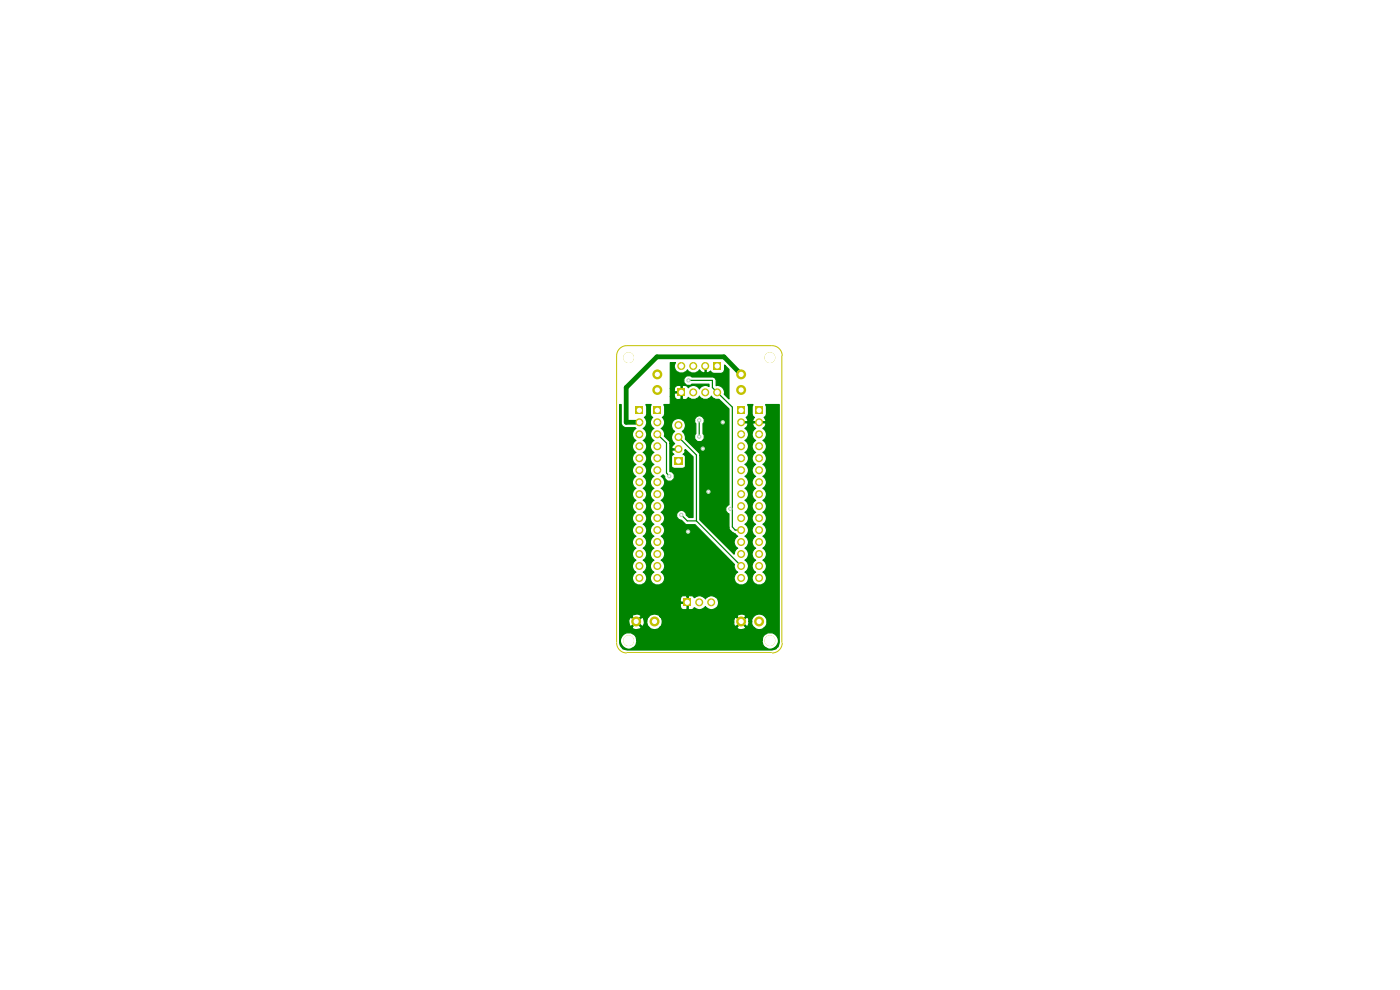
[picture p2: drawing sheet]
<svg xmlns="http://www.w3.org/2000/svg" width="297mm" height="210mm" viewBox="0 0 297 210" stroke-linecap="round" stroke-linejoin="round" font-family="sans-serif">
<path d="M130.8 75.4v60.9M132.9 73.3h30.8M133 73.3a2.16 2.16 0 0 0-2.2 2.2M163.8 73.3a2.16 2.16 0 0 1 2.1 2.2M165.9 75.4v60.9M130.8 136.4a2.16 2.16 0 0 0 2.2 2.1M132.9 138.4h30.8M165.9 136.4a2.16 2.16 0 0 1-2.1 2.1" fill="none" stroke="#c2c200" stroke-width=".21"/>
<path d="M148.3 89.2v3.4M152.1 83.2l3.3 3.2v21.5M154.9 107.9h.1" fill="none" stroke="#008400" stroke-width=".25"/>
<path d="M153.6 75.7l3.6 3.7" fill="none" stroke="#008400" stroke-width="1"/>
<path d="M131.4 85.8h.4v4.1l.2 .5 .6 .3h2.1l.2 .2a1.43 1.43 0 0 0 0 2.5 1.43 1.43 0 0 0 0 2.6 1.43 1.43 0 0 0 0 2.5 1.43 1.43 0 0 0 0 2.5 1.43 1.43 0 0 0 0 2.6 1.43 1.43 0 0 0 0 2.5 1.43 1.43 0 0 0 0 2.6 1.43 1.43 0 0 0 0 2.5 1.43 1.43 0 0 0 0 2.5 1.43 1.43 0 0 0 0 2.6 1.43 1.43 0 0 0 0 2.5 1.43 1.43 0 0 0 0 2.6 1.49 1.49 0 0 0-.4 2.2 1.49 1.49 0 0 0 2.3 0 1.49 1.49 0 0 0-.4-2.2 1.43 1.43 0 0 0 0-2.6 1.43 1.43 0 0 0 0-2.5 1.43 1.43 0 0 0 0-2.6 1.43 1.43 0 0 0 0-2.5 1.43 1.43 0 0 0 0-2.5 1.43 1.43 0 0 0 0-2.6 1.43 1.43 0 0 0 0-2.5 1.43 1.43 0 0 0 0-2.6 1.43 1.43 0 0 0 0-2.5 1.43 1.43 0 0 0 0-2.5 1.43 1.43 0 0 0 0-2.6 1.43 1.43 0 0 0 0-2.5 1.43 1.43 0 0 0 .3-2.4l.5-.6v-1.7l-.2-.4h1.1l-.1 .4v1.7l.5 .6-.2 .2a1.43 1.43 0 0 0 .4 2.2 1.43 1.43 0 0 0 0 2.5 1.43 1.43 0 0 0 0 2.6 1.43 1.43 0 0 0 0 2.5 1.43 1.43 0 0 0 0 2.5 1.43 1.43 0 0 0 0 2.6 1.43 1.43 0 0 0 0 2.5 1.43 1.43 0 0 0 0 2.6 1.43 1.43 0 0 0 0 2.5 1.43 1.43 0 0 0 0 2.5 1.43 1.43 0 0 0 0 2.6 1.43 1.43 0 0 0 0 2.5 1.43 1.43 0 0 0 0 2.6 1.49 1.49 0 0 0-.3 2.2 1.49 1.49 0 0 0 2.2 0 1.49 1.49 0 0 0-.3-2.2 1.43 1.43 0 0 0 0-2.6 1.43 1.43 0 0 0 0-2.5 1.43 1.43 0 0 0 0-2.6 1.43 1.43 0 0 0 0-2.5 1.43 1.43 0 0 0 0-2.5 1.43 1.43 0 0 0 0-2.6 1.43 1.43 0 0 0 0-2.5 1.43 1.43 0 0 0 0-2.6l.4-.3 .3 .3 .1 .6 .6 .5 .8-.1 .5-.6v-.9l-.3-.3-.6-.2 .1-6-.2-.4-1.1-1.1 .1-.2a1.47 1.47 0 0 0-.7-1.4 1.43 1.43 0 0 0 .2-2.4l.5-.6v-1.7l-.2-.4h1.3l.1-1.7h.8l.1 .3 .6 .4 .8-.2v-1.2h-1.3l-.2 .1v.6h-.8v-1.7h.8v.6l.2 .1h1.3v-1.2l-.2-.2-.8 .1-.5 .6h-.8v-5.5h1.1a1.48 1.48 0 0 0 .5 2.1 1.48 1.48 0 0 0 2-.6 1.48 1.48 0 0 0 2.5 .2l.1-.2 .5 .6 .4 .1 .3-.1-.1-1.5h.3v1.5l.2 .1 .7-.4 .6 .5h1.7l.6-.4 .1-1.4 .9 1v6.2l-1-1 .1-.2a1.48 1.48 0 0 0-1.8-1.6v-1.2l-.3-.5-.3-.1h-4.5l-.4-.3h-.6l-.4 .2a1.15 1.15 0 0 0-.2 1.3l.6 .5h.6l.4-.2h3.6v.5l-.1-.1a1.44 1.44 0 0 0-1.9 .6 1.43 1.43 0 0 0-2.4-.2l-.3-.5-.9-.1-.1 2.9 .7 .2 .6-.5 .7 .4a1.73 1.73 0 0 0 1.7-.7 1.48 1.48 0 0 0 2.4 .2l.1-.2 .1 .2a1.96 1.96 0 0 0 1.5 .5l2.1 2v20.4a1.02 1.02 0 0 0-.7 .9 1.02 1.02 0 0 0 .7 1v3.1l.9 1 .5 .1 .5 .5a1.43 1.43 0 0 0 0 2.6 1.42 1.42 0 0 0-.8 1.3l-7.2-7.3v-13.7l-.1-.5-3-2.9-.2-1.1-.5-.6a1.48 1.48 0 0 0 .2-2.4h2.5v.4l.2 .4v2.1l-.2 .3v.7l.6 .7 .9-.1 .5-.6v-.7l-.3-.3v-2.1l.2-.2a1.04 1.04 0 0 0-.6-1.5 1.04 1.04 0 0 0-1.3 .9h-2.5l-.2-.2a1.48 1.48 0 0 0-2 .6 1.48 1.48 0 0 0 .4 2 1.6 1.6 0 0 0 0 2.6l-.2 .3a.6 .6 0 0 0-.3 .8h1.5v.3h-1.5l-.1 .2 .1 .4 .4 .3-.5 .4v2.1l.2 .4 2.2 .1 .4-.3 .1-2.3-.5-.4 .1-.1a.6 .6 0 0 0 .2-.8l.2-.1 1.6 1.5v12.9h-.8l-.6-.5a1.04 1.04 0 0 0-1.1-1 1.04 1.04 0 0 0-1 1.1 1.04 1.04 0 0 0 1.1 1l1 .9h1.8l8.4 8.5a1.35 1.35 0 0 0 .7 1.6 1.49 1.49 0 0 0-.4 2.2 1.49 1.49 0 0 0 2.3 0 1.49 1.49 0 0 0-.4-2.2 1.43 1.43 0 0 0 0-2.6 1.43 1.43 0 0 0 0-2.5 1.43 1.43 0 0 0 0-2.6 1.43 1.43 0 0 0 0-2.5 1.43 1.43 0 0 0 0-2.5 1.43 1.43 0 0 0 0-2.6 1.43 1.43 0 0 0 0-2.5 1.43 1.43 0 0 0 0-2.6 1.43 1.43 0 0 0 0-2.5 1.43 1.43 0 0 0 0-2.5 1.43 1.43 0 0 0 0-2.6 1.45 1.45 0 0 0 .8-1.4h.8v.3a1.46 1.46 0 0 0 .7 1.1 1.43 1.43 0 0 0 0 2.6 1.43 1.43 0 0 0 0 2.5 1.43 1.43 0 0 0 0 2.5 1.43 1.43 0 0 0 0 2.6 1.43 1.43 0 0 0 0 2.5 1.43 1.43 0 0 0 0 2.6 1.43 1.43 0 0 0 0 2.5 1.43 1.43 0 0 0 0 2.5 1.43 1.43 0 0 0 0 2.6 1.43 1.43 0 0 0 0 2.5 1.43 1.43 0 0 0 0 2.6 1.49 1.49 0 0 0-.4 2.2 1.49 1.49 0 0 0 2.3 0 1.49 1.49 0 0 0-.4-2.2 1.43 1.43 0 0 0 0-2.6 1.43 1.43 0 0 0 0-2.5 1.43 1.43 0 0 0 0-2.6 1.43 1.43 0 0 0 0-2.5 1.43 1.43 0 0 0 0-2.5 1.43 1.43 0 0 0 0-2.6 1.43 1.43 0 0 0 0-2.5 1.43 1.43 0 0 0 0-2.6 1.43 1.43 0 0 0 0-2.5 1.43 1.43 0 0 0 0-2.5 1.43 1.43 0 0 0 0-2.6 1.43 1.43 0 0 0 0-2.5l.5-.5 .2-.4-.1-.3h-2.7l-.1 .3 .2 .4 .5 .5-.4 .3-.3 .8h-.8a1.46 1.46 0 0 0-.8-1.1l.5-.5 .2-.4-.1-.3-1.4 .1-.1-.3h1.5l.1-.2-.4-.8 .5-.6v-1.7l-.2-.4h1.1l-.1 .4v1.7l.5 .6-.5 .8 .1 .2h2.7l.1-.2-.4-.8 .5-.6v-1.7l-.2-.4h2.9v50.6l-.2 .8-.5 .4-.8 .3h-30.7a1.77 1.77 0 0 1-1.7-2.1h.2v.3a1.74 1.74 0 0 0 1.9 1.6 1.74 1.74 0 0 0 1.6-1.9h26.6v.3a1.74 1.74 0 0 0 2.8 1.1 1.74 1.74 0 0 0-.6-3 1.97 1.97 0 0 0-2.1 .9l-.1 .7h-26.6a1.68 1.68 0 0 0-1.2-1.6 1.84 1.84 0 0 0-2.3 1.6h-.2v-2.7h2.7l.1 .2a1.54 1.54 0 0 0 1.7 0l.1-.2-1-1-.9 1h-2.7v-1.1h2l.2 .8 .3 .1 .9-1h.5l.9 1a.99 .99 0 0 0 .5-1.1h.5l.2 .9 .6 .7a1.65 1.65 0 0 0 2-.3h16.3l.1 .2a1.24 1.24 0 0 0 1.8-.2l-.9-1-1 1h-16.3l.3-.4 .2-.7h15.2l.1 .8 .4 .1 .9-1h.3l1 1 .3-.1 .2-1h.6v.6a1.66 1.66 0 0 0 2.2 1 1.66 1.66 0 0 0 .8-2.3 1.62 1.62 0 0 0-1.8-.8 1.62 1.62 0 0 0-1.2 1.5h-.6l-.2-.8-.3-.1-1 1h-.3l-.9-1-.4 .1-.1 1h-15.2l-.2-.9-.3-.3h16.3l1 .9 .9-.9-.1-.3a1.24 1.24 0 0 0-1.8 .3h-16.3l-.1-.2a1.66 1.66 0 0 0-1.7-.2 1.66 1.66 0 0 0-1 1.4h-.5l-.3-.8-.2-.1-.9 1h-.5l-.9-1a.95 .95 0 0 0-.5 1.1h-2v-1.2h2.7l.9 .9 1-.9-.1-.3a1.54 1.54 0 0 0-1.7 0l-.1 .3h-2.7v-2.1h12.9l.4 .5 .9 .1 .2-.1v-1.2h-1.3l-.2 .1v.6h-12.9v-1.7h12.9v.6l.2 .1h1.3v-1.2h.2l.1 2.8h.8l.4-.4 .1 .1a1.48 1.48 0 0 0 2.2-.3 1.52 1.52 0 0 0 2.3 .3 1.52 1.52 0 0 0 0-2.3 1.52 1.52 0 0 0-2.3 .3 1.56 1.56 0 0 0-2.3-.2l-.4-.4h-.8l-.1 .1-.4-.1h-.9l-.4 .6h-12.9z" fill="#008400"/>
<path d="M131.4 85.8h.4v4.1l.2 .5 .6 .3h2.1l.2 .2a1.43 1.43 0 0 0 0 2.5 1.43 1.43 0 0 0 0 2.6 1.43 1.43 0 0 0 0 2.5 1.43 1.43 0 0 0 0 2.5 1.43 1.43 0 0 0 0 2.6 1.43 1.43 0 0 0 0 2.5 1.43 1.43 0 0 0 0 2.6 1.43 1.43 0 0 0 0 2.5 1.43 1.43 0 0 0 0 2.5 1.43 1.43 0 0 0 0 2.6 1.43 1.43 0 0 0 0 2.5 1.43 1.43 0 0 0 0 2.6 1.49 1.49 0 0 0-.4 2.2 1.49 1.49 0 0 0 2.3 0 1.49 1.49 0 0 0-.4-2.2 1.43 1.43 0 0 0 0-2.6 1.43 1.43 0 0 0 0-2.5 1.43 1.43 0 0 0 0-2.6 1.43 1.43 0 0 0 0-2.5 1.43 1.43 0 0 0 0-2.5 1.43 1.43 0 0 0 0-2.6 1.43 1.43 0 0 0 0-2.5 1.43 1.43 0 0 0 0-2.6 1.43 1.43 0 0 0 0-2.5 1.43 1.43 0 0 0 0-2.5 1.43 1.43 0 0 0 0-2.6 1.43 1.43 0 0 0 0-2.5 1.43 1.43 0 0 0 .3-2.4l.5-.6v-1.7l-.2-.4h1.1l-.1 .4v1.7l.5 .6-.2 .2a1.43 1.43 0 0 0 .4 2.2 1.43 1.43 0 0 0 0 2.5 1.43 1.43 0 0 0 0 2.6 1.43 1.43 0 0 0 0 2.5 1.43 1.43 0 0 0 0 2.5 1.43 1.43 0 0 0 0 2.6 1.43 1.43 0 0 0 0 2.5 1.43 1.43 0 0 0 0 2.6 1.43 1.43 0 0 0 0 2.5 1.43 1.43 0 0 0 0 2.5 1.43 1.43 0 0 0 0 2.6 1.43 1.43 0 0 0 0 2.5 1.43 1.43 0 0 0 0 2.6 1.49 1.49 0 0 0-.3 2.2 1.49 1.49 0 0 0 2.2 0 1.49 1.49 0 0 0-.3-2.2 1.43 1.43 0 0 0 0-2.6 1.43 1.43 0 0 0 0-2.5 1.43 1.43 0 0 0 0-2.6 1.43 1.43 0 0 0 0-2.5 1.43 1.43 0 0 0 0-2.5 1.43 1.43 0 0 0 0-2.6 1.43 1.43 0 0 0 0-2.5 1.43 1.43 0 0 0 0-2.6l.4-.3 .3 .3 .1 .6 .6 .5h.7l.6-.7v-.9l-.3-.3-.6-.2 .1-6-.2-.4-1.1-1.1 .1-.2a1.47 1.47 0 0 0-.7-1.4 1.43 1.43 0 0 0 .2-2.4l.5-.6v-1.7l-.2-.4h1.3l.1-1.7h.8l.1 .3 .6 .4 .8-.2v-1.2h-1.3l-.2 .1v.6h-.8v-1.7h.8v.6l.2 .1h1.3v-1.2l-.2-.2-.8 .1-.5 .6h-.8v-5.5h1.1a1.48 1.48 0 0 0 .5 2.1 1.48 1.48 0 0 0 2-.6 1.48 1.48 0 0 0 2.5 .2l.1-.2 .5 .6 .4 .1 .3-.1-.1-1.5h.3v1.5l.2 .1 .7-.4 .6 .5h1.7l.6-.4 .1-1.4 .9 1v6.2l-1-1 .1-.2a1.48 1.48 0 0 0-1.8-1.6v-1.2l-.3-.5-.3-.1h-4.5l-.4-.3h-.6l-.4 .2a1.15 1.15 0 0 0-.2 1.3l.6 .5h.6l.4-.2h3.6v.5l-.1-.1a1.44 1.44 0 0 0-1.9 .6 1.43 1.43 0 0 0-2.4-.2l-.3-.5-.9-.1-.1 2.9 .7 .2 .6-.5 .7 .4a1.73 1.73 0 0 0 1.7-.7 1.48 1.48 0 0 0 2.4 .2l.1-.2 .1 .2a1.96 1.96 0 0 0 1.5 .5l2.1 2v20.4a1.02 1.02 0 0 0-.7 .9 1.02 1.02 0 0 0 .7 1v3.1l.9 1 .5 .1 .5 .5a1.43 1.43 0 0 0 0 2.6 1.42 1.42 0 0 0-.8 1.3l-7.2-7.3v-13.7l-.1-.5-3-2.9-.2-1.1-.5-.6a1.48 1.48 0 0 0 .2-2.4h2.5v.4l.2 .4v2.1l-.2 .3v.7l.6 .7h.7l.7-.7v-.7l-.3-.3v-2.1l.2-.2a1.04 1.04 0 0 0-.6-1.5 1.04 1.04 0 0 0-1.3 .9h-2.5l-.2-.2a1.48 1.48 0 0 0-2 .6 1.48 1.48 0 0 0 .4 2 1.6 1.6 0 0 0 0 2.6l-.2 .3a.6 .6 0 0 0-.3 .8h1.5v.3h-1.5l-.1 .2 .1 .4 .4 .3-.5 .4v2.1l.2 .4 2.2 .1 .4-.3 .1-2.3-.5-.4 .1-.1a.6 .6 0 0 0 .2-.8l.2-.1 1.6 1.5v12.9h-.8l-.6-.5a1.04 1.04 0 0 0-1.1-1 1.04 1.04 0 0 0-1 1.1 1.04 1.04 0 0 0 1.1 1l1 .9h1.8l8.4 8.5a1.35 1.35 0 0 0 .7 1.6 1.49 1.49 0 0 0-.4 2.2 1.49 1.49 0 0 0 2.3 0 1.49 1.49 0 0 0-.4-2.2 1.43 1.43 0 0 0 0-2.6 1.43 1.43 0 0 0 0-2.5 1.43 1.43 0 0 0 0-2.6 1.43 1.43 0 0 0 0-2.5 1.43 1.43 0 0 0 0-2.5 1.43 1.43 0 0 0 0-2.6 1.43 1.43 0 0 0 0-2.5 1.43 1.43 0 0 0 0-2.6 1.43 1.43 0 0 0 0-2.5 1.43 1.43 0 0 0 0-2.5 1.43 1.43 0 0 0 0-2.6 1.45 1.45 0 0 0 .8-1.4h.8v.3a1.46 1.46 0 0 0 .7 1.1 1.43 1.43 0 0 0 0 2.6 1.43 1.43 0 0 0 0 2.5 1.43 1.43 0 0 0 0 2.5 1.43 1.43 0 0 0 0 2.6 1.43 1.43 0 0 0 0 2.5 1.43 1.43 0 0 0 0 2.6 1.43 1.43 0 0 0 0 2.5 1.43 1.43 0 0 0 0 2.5 1.43 1.43 0 0 0 0 2.6 1.43 1.43 0 0 0 0 2.5 1.43 1.43 0 0 0 0 2.6 1.49 1.49 0 0 0-.4 2.2 1.49 1.49 0 0 0 2.3 0 1.49 1.49 0 0 0-.4-2.2 1.43 1.43 0 0 0 0-2.6 1.43 1.43 0 0 0 0-2.5 1.43 1.43 0 0 0 0-2.6 1.43 1.43 0 0 0 0-2.5 1.43 1.43 0 0 0 0-2.5 1.43 1.43 0 0 0 0-2.6 1.43 1.43 0 0 0 0-2.5 1.43 1.43 0 0 0 0-2.6 1.43 1.43 0 0 0 0-2.5 1.43 1.43 0 0 0 0-2.5 1.43 1.43 0 0 0 0-2.6 1.43 1.43 0 0 0 0-2.5l.5-.5 .2-.4-.1-.3h-2.7l-.1 .3 .2 .4 .5 .5-.4 .3-.3 .8h-.8a1.46 1.46 0 0 0-.8-1.1l.5-.5 .2-.4-.1-.3-1.4 .1-.1-.3h1.5l.1-.2-.4-.8 .5-.6v-1.7l-.2-.4h1.1l-.1 .4v1.7l.5 .6-.5 .8 .1 .2h2.7l.1-.2-.4-.8 .5-.6v-1.7l-.2-.4h2.9v50.6l-.2 .8-.5 .4-.8 .3h-30.7a1.77 1.77 0 0 1-1.7-2.1h.2v.3a1.74 1.74 0 0 0 1.9 1.6 1.74 1.74 0 0 0 1.6-1.9h26.6v.3a1.74 1.74 0 0 0 2.8 1.1 1.74 1.74 0 0 0-.6-3 1.97 1.97 0 0 0-2.1 .9l-.1 .7h-26.6a1.68 1.68 0 0 0-1.2-1.6 1.84 1.84 0 0 0-2.3 1.6h-.2v-2.7h2.7l.1 .2a1.54 1.54 0 0 0 1.7 0l.1-.2-1-1-.9 1h-2.7v-1.1h2l.2 .8 .3 .1 .9-1h.5l.9 1a.99 .99 0 0 0 .5-1.1h.5l.2 .9 .6 .7a1.65 1.65 0 0 0 2-.3h16.3l.1 .2a1.24 1.24 0 0 0 1.8-.2l-.9-1-1 1h-16.3l.3-.4 .2-.7h15.2l.1 .8 .4 .1 .9-1h.3l1 1 .3-.1 .2-1h.6v.6a1.66 1.66 0 0 0 2.2 1 1.66 1.66 0 0 0 .8-2.3 1.62 1.62 0 0 0-1.8-.8 1.62 1.62 0 0 0-1.2 1.5h-.6l-.2-.8-.3-.1-1 1h-.3l-.9-1-.4 .1-.1 1h-15.2l-.2-.9-.3-.3h16.3l1 .9 .9-.9-.1-.3a1.24 1.24 0 0 0-1.8 .3h-16.3l-.1-.2a1.66 1.66 0 0 0-1.7-.2 1.66 1.66 0 0 0-1 1.4h-.5l-.3-.8-.2-.1-.9 1h-.5l-.9-1a.95 .95 0 0 0-.5 1.1h-2v-1.2h2.7l.9 .9 1-.9-.1-.3a1.54 1.54 0 0 0-1.7 0l-.1 .3h-2.7v-2.1h12.9l.4 .5 .9 .1 .2-.1v-1.2h-1.3l-.2 .1v.6h-12.9v-1.7h12.9v.6l.2 .1h1.3v-1.2h.2l.1 2.8h.8l.4-.4 .1 .1a1.48 1.48 0 0 0 2.2-.3 1.52 1.52 0 0 0 2.3 .3 1.52 1.52 0 0 0 0-2.3 1.52 1.52 0 0 0-2.3 .3 1.56 1.56 0 0 0-2.3-.2l-.4-.4h-.8l-.1 .1-.4-.1h-.9l-.4 .6h-12.9zM139.4 92.1l2 1.9v6.3l.6 .7M143.9 92.7l3.8 3.8v14M146 80.7h5.1v1.5l1 1M144.5 109.2l1.3 1.3h1.9M147.7 110.5l9.5 9.6M154.9 107.9h.5v3.9l.6 .6h1.2" fill="none" stroke="#008400" stroke-width=".25"/>
<path d="M153.6 75.7h-14.2l-6.6 6.5v7.4h2.8" fill="none" stroke="#008400" stroke-width="1"/>
<g fill="#c2c200">
<path d="M144.5 76.8a.85 .85 0 0 1 .9 .8 .85 .85 0 0 1-.9 .9z"/>
<path d="M143.9 77l.6-.2v1.7a.85 .85 0 0 1-.8-.5 .85 .85 0 0 1 .2-1z"/>
<path d="M146.5 82.6l.6-.2v1.7a.85 .85 0 0 1-.8-.5 .85 .85 0 0 1 .2-1z"/>
<path d="M147.1 82.4a.85 .85 0 0 1 .8 .8 .85 .85 0 0 1-.8 .9z"/>
<path d="M143.7 82.4h1.7v1.7h-1.7z"/>
<path d="M147.1 76.8a.85 .85 0 0 1 .8 .8 .85 .85 0 0 1-.8 .9z"/>
<path d="M146.5 77l.6-.2v1.7a.85 .85 0 0 1-.8-.5 .85 .85 0 0 1 .2-1z"/>
<path d="M149 82.6l.6-.2v1.7a.85 .85 0 0 1-.8-.5 .85 .85 0 0 1 .2-1z"/>
<path d="M149.6 82.4a.85 .85 0 0 1 .9 .8 .85 .85 0 0 1-.9 .9z"/>
<path d="M149.6 76.8a.85 .85 0 0 1 .9 .8 .85 .85 0 0 1-.9 .9z"/>
<path d="M149 77l.6-.2v1.7a.85 .85 0 0 1-.8-.5 .85 .85 0 0 1 .2-1z"/>
<path d="M151.5 82.6l.6-.2v1.7a.85 .85 0 0 1-.7-.5 .85 .85 0 0 1 .1-1z"/>
<path d="M152.1 82.4a.85 .85 0 0 1 .9 .8 .85 .85 0 0 1-.9 .9z"/>
<path d="M151.3 76.8h1.7v1.7h-1.7z"/>
<path d="M156.4 97.2h1.7a.85 .85 0 0 1-.9 .8 .85 .85 0 0 1-.8-.8z"/>
<path d="M156.6 96.6a.85 .85 0 0 1 1-.2 .85 .85 0 0 1 .5 .8h-1.7z"/>
<path d="M160.2 97.2h1.7a.85 .85 0 0 1-.9 .8 .85 .85 0 0 1-.8-.8z"/>
<path d="M160.4 96.6a.85 .85 0 0 1 1-.2 .85 .85 0 0 1 .5 .8h-1.7z"/>
<path d="M160.2 99.7h1.7a.85 .85 0 0 1-.9 .9 .85 .85 0 0 1-.8-.9z"/>
<path d="M160.4 99.1a.85 .85 0 0 1 1-.1 .85 .85 0 0 1 .5 .7h-1.7z"/>
<path d="M156.4 94.7h1.7a.85 .85 0 0 1-.9 .8 .85 .85 0 0 1-.8-.8z"/>
<path d="M156.6 94.1a.85 .85 0 0 1 1-.2 .85 .85 0 0 1 .5 .8h-1.7z"/>
<path d="M156.4 99.7h1.7a.85 .85 0 0 1-.9 .9 .85 .85 0 0 1-.8-.9z"/>
<path d="M156.6 99.1a.85 .85 0 0 1 1-.1 .85 .85 0 0 1 .5 .7h-1.7z"/>
<path d="M160.2 94.7h1.7a.85 .85 0 0 1-.9 .8 .85 .85 0 0 1-.8-.8z"/>
<path d="M160.4 94.1a.85 .85 0 0 1 1-.2 .85 .85 0 0 1 .5 .8h-1.7z"/>
<path d="M134.8 97.2h1.7a.85 .85 0 0 1-.9 .8 .85 .85 0 0 1-.8-.8z"/>
<path d="M135 96.6a.85 .85 0 0 1 1-.2 .85 .85 0 0 1 .5 .8h-1.7z"/>
<path d="M134.8 99.7h1.7a.85 .85 0 0 1-.9 .9 .85 .85 0 0 1-.8-.9z"/>
<path d="M135 99.1a.85 .85 0 0 1 1-.1 .85 .85 0 0 1 .5 .7h-1.7z"/>
<path d="M138.6 97.2h1.7a.85 .85 0 0 1-.9 .8 .85 .85 0 0 1-.8-.8z"/>
<path d="M138.8 96.6a.85 .85 0 0 1 1-.2 .85 .85 0 0 1 .5 .8h-1.7z"/>
<path d="M138.6 94.7h1.7a.85 .85 0 0 1-.9 .8 .85 .85 0 0 1-.8-.8z"/>
<path d="M138.8 94.1a.85 .85 0 0 1 1-.2 .85 .85 0 0 1 .5 .8h-1.7z"/>
<path d="M138.6 99.7h1.7a.85 .85 0 0 1-.9 .9 .85 .85 0 0 1-.8-.9z"/>
<path d="M138.8 99.1a.85 .85 0 0 1 1-.1 .85 .85 0 0 1 .5 .7h-1.7z"/>
<path d="M134.8 94.7h1.7a.85 .85 0 0 1-.9 .8 .85 .85 0 0 1-.8-.8z"/>
<path d="M135 94.1a.85 .85 0 0 1 1-.2 .85 .85 0 0 1 .5 .8h-1.7z"/>
<path d="M160.2 89.6h1.7a.85 .85 0 0 1-.9 .8 .85 .85 0 0 1-.8-.8z"/>
<path d="M160.4 89a.85 .85 0 0 1 1-.2 .85 .85 0 0 1 .5 .8h-1.7z"/>
<path d="M156.4 89.6h1.7a.85 .85 0 0 1-.9 .8 .85 .85 0 0 1-.8-.8z"/>
<path d="M156.6 89a.85 .85 0 0 1 1-.2 .85 .85 0 0 1 .5 .8h-1.7z"/>
<path d="M156.4 86.2h1.7v1.7h-1.7z"/>
<path d="M156.4 92.1h1.7a.85 .85 0 0 1-.9 .9 .85 .85 0 0 1-.8-.9z"/>
<path d="M156.6 91.5a.85 .85 0 0 1 1-.2 .85 .85 0 0 1 .5 .8h-1.7z"/>
<path d="M160.2 92.1h1.7a.85 .85 0 0 1-.9 .9 .85 .85 0 0 1-.8-.9z"/>
<path d="M160.4 91.5a.85 .85 0 0 1 1-.2 .85 .85 0 0 1 .5 .8h-1.7z"/>
<path d="M160.2 86.2h1.7v1.7h-1.7z"/>
<path d="M138.6 89.6h1.7a.85 .85 0 0 1-.9 .8 .85 .85 0 0 1-.8-.8z"/>
<path d="M138.8 89a.85 .85 0 0 1 1-.2 .85 .85 0 0 1 .5 .8h-1.7z"/>
<path d="M138.6 86.2h1.7v1.7h-1.7z"/>
<path d="M134.8 92.1h1.7a.85 .85 0 0 1-.9 .9 .85 .85 0 0 1-.8-.9z"/>
<path d="M135 91.5a.85 .85 0 0 1 1-.2 .85 .85 0 0 1 .5 .8h-1.7z"/>
<path d="M138.6 92.1h1.7a.85 .85 0 0 1-.9 .9 .85 .85 0 0 1-.8-.9z"/>
<path d="M138.8 91.5a.85 .85 0 0 1 1-.2 .85 .85 0 0 1 .5 .8h-1.7z"/>
<path d="M134.8 89.6h1.7a.85 .85 0 0 1-.9 .8 .85 .85 0 0 1-.8-.8z"/>
<path d="M135 89a.85 .85 0 0 1 1-.2 .85 .85 0 0 1 .5 .8h-1.7z"/>
<path d="M134.8 86.2h1.7v1.7h-1.7z"/>
<path d="M143.3 89.6a.85 .85 0 0 1 1-.2 .85 .85 0 0 1 .5 .8h-1.7z"/>
<path d="M143.1 90.2h1.7a.85 .85 0 0 1-.9 .8 .85 .85 0 0 1-.8-.8z"/>
<path d="M143.3 92.1a.85 .85 0 0 1 1-.2 .85 .85 0 0 1 .5 .8h-1.7z"/>
<path d="M143.1 92.7h1.7a.85 .85 0 0 1-.9 .9 .85 .85 0 0 1-.8-.9z"/>
<path d="M143.3 94.6a.85 .85 0 0 1 1-.1 .85 .85 0 0 1 .5 .7h-1.7z"/>
<path d="M143.1 95.2h1.7a.85 .85 0 0 1-.9 .9 .85 .85 0 0 1-.8-.9z"/>
<path d="M143 96.9h1.8v1.7h-1.8z"/>
<path d="M134.8 120.1h1.7a.85 .85 0 0 1-.9 .8 .85 .85 0 0 1-.8-.8z"/>
<path d="M135 119.5a.85 .85 0 0 1 1-.2 .85 .85 0 0 1 .5 .8h-1.7z"/>
<path d="M138.6 122.6h1.7a.85 .85 0 0 1-.9 .8 .85 .85 0 0 1-.8-.8z"/>
<path d="M138.8 122a.85 .85 0 0 1 1-.2 .85 .85 0 0 1 .5 .8h-1.7z"/>
<path d="M138.6 120.1h1.7a.85 .85 0 0 1-.9 .8 .85 .85 0 0 1-.8-.8z"/>
<path d="M138.8 119.5a.85 .85 0 0 1 1-.2 .85 .85 0 0 1 .5 .8h-1.7z"/>
<path d="M134.8 122.6h1.7a.85 .85 0 0 1-.9 .8 .85 .85 0 0 1-.8-.8z"/>
<path d="M135 122a.85 .85 0 0 1 1-.2 .85 .85 0 0 1 .5 .8h-1.7z"/>
<path d="M147.7 127.2l.6-.3v1.7a.85 .85 0 0 1-.7-.5 .85 .85 0 0 1 .1-.9z"/>
<path d="M148.3 126.9a.85 .85 0 0 1 .9 .9 .85 .85 0 0 1-.9 .8z"/>
<path d="M150.3 127.2l.6-.3v1.7a.85 .85 0 0 1-.8-.5 .85 .85 0 0 1 .2-.9z"/>
<path d="M150.9 126.9a.85 .85 0 0 1 .8 .9 .85 .85 0 0 1-.8 .8z"/>
<path d="M144.9 126.9h1.7v1.7h-1.7z"/>
<path d="M156.4 122.6h1.7a.85 .85 0 0 1-.9 .8 .85 .85 0 0 1-.8-.8z"/>
<path d="M156.6 122a.85 .85 0 0 1 1-.2 .85 .85 0 0 1 .5 .8h-1.7z"/>
<path d="M160.2 122.6h1.7a.85 .85 0 0 1-.9 .8 .85 .85 0 0 1-.8-.8z"/>
<path d="M160.4 122a.85 .85 0 0 1 1-.2 .85 .85 0 0 1 .5 .8h-1.7z"/>
<path d="M138.6 112.4h1.7a.85 .85 0 0 1-.9 .9 .85 .85 0 0 1-.8-.9z"/>
<path d="M138.8 111.8a.85 .85 0 0 1 1-.1 .85 .85 0 0 1 .5 .7h-1.7z"/>
<path d="M134.8 117.5h1.7a.85 .85 0 0 1-.9 .9 .85 .85 0 0 1-.8-.9z"/>
<path d="M135 116.9a.85 .85 0 0 1 1-.2 .85 .85 0 0 1 .5 .8h-1.7z"/>
<path d="M134.8 115h1.7a.85 .85 0 0 1-.9 .8 .85 .85 0 0 1-.8-.8z"/>
<path d="M135 114.4a.85 .85 0 0 1 1-.2 .85 .85 0 0 1 .5 .8h-1.7z"/>
<path d="M138.6 117.5h1.7a.85 .85 0 0 1-.9 .9 .85 .85 0 0 1-.8-.9z"/>
<path d="M138.8 116.9a.85 .85 0 0 1 1-.2 .85 .85 0 0 1 .5 .8h-1.7z"/>
<path d="M138.6 115h1.7a.85 .85 0 0 1-.9 .8 .85 .85 0 0 1-.8-.8z"/>
<path d="M138.8 114.4a.85 .85 0 0 1 1-.2 .85 .85 0 0 1 .5 .8h-1.7z"/>
<path d="M134.8 112.4h1.7a.85 .85 0 0 1-.9 .9 .85 .85 0 0 1-.8-.9z"/>
<path d="M135 111.8a.85 .85 0 0 1 1-.1 .85 .85 0 0 1 .5 .7h-1.7z"/>
<path d="M156.4 115h1.7a.85 .85 0 0 1-.9 .8 .85 .85 0 0 1-.8-.8z"/>
<path d="M156.6 114.4a.85 .85 0 0 1 1-.2 .85 .85 0 0 1 .5 .8h-1.7z"/>
<path d="M160.2 120.1h1.7a.85 .85 0 0 1-.9 .8 .85 .85 0 0 1-.8-.8z"/>
<path d="M160.4 119.5a.85 .85 0 0 1 1-.2 .85 .85 0 0 1 .5 .8h-1.7z"/>
<path d="M160.2 115h1.7a.85 .85 0 0 1-.9 .8 .85 .85 0 0 1-.8-.8z"/>
<path d="M160.4 114.4a.85 .85 0 0 1 1-.2 .85 .85 0 0 1 .5 .8h-1.7z"/>
<path d="M156.4 120.1h1.7a.85 .85 0 0 1-.9 .8 .85 .85 0 0 1-.8-.8z"/>
<path d="M156.6 119.5a.85 .85 0 0 1 1-.2 .85 .85 0 0 1 .5 .8h-1.7z"/>
<path d="M156.4 117.5h1.7a.85 .85 0 0 1-.9 .9 .85 .85 0 0 1-.8-.9z"/>
<path d="M156.6 116.9a.85 .85 0 0 1 1-.2 .85 .85 0 0 1 .5 .8h-1.7z"/>
<path d="M160.2 117.5h1.7a.85 .85 0 0 1-.9 .9 .85 .85 0 0 1-.8-.9z"/>
<path d="M160.4 116.9a.85 .85 0 0 1 1-.2 .85 .85 0 0 1 .5 .8h-1.7z"/>
<path d="M156.4 112.4h1.7a.85 .85 0 0 1-.9 .9 .85 .85 0 0 1-.8-.9z"/>
<path d="M156.6 111.8a.85 .85 0 0 1 1-.1 .85 .85 0 0 1 .5 .7h-1.7z"/>
<path d="M160.2 112.4h1.7a.85 .85 0 0 1-.9 .9 .85 .85 0 0 1-.8-.9z"/>
<path d="M160.4 111.8a.85 .85 0 0 1 1-.1 .85 .85 0 0 1 .5 .7h-1.7z"/>
<path d="M156.4 104.8h1.7a.85 .85 0 0 1-.9 .9 .85 .85 0 0 1-.8-.9z"/>
<path d="M156.6 104.2a.85 .85 0 0 1 1-.2 .85 .85 0 0 1 .5 .8h-1.7z"/>
<path d="M160.2 109.9h1.7a.85 .85 0 0 1-.9 .8 .85 .85 0 0 1-.8-.8z"/>
<path d="M160.4 109.3a.85 .85 0 0 1 1-.2 .85 .85 0 0 1 .5 .8h-1.7z"/>
<path d="M160.2 104.8h1.7a.85 .85 0 0 1-.9 .9 .85 .85 0 0 1-.8-.9z"/>
<path d="M160.4 104.2a.85 .85 0 0 1 1-.2 .85 .85 0 0 1 .5 .8h-1.7z"/>
<path d="M160.2 107.4h1.7a.85 .85 0 0 1-.9 .8 .85 .85 0 0 1-.8-.8z"/>
<path d="M160.4 106.8a.85 .85 0 0 1 1-.2 .85 .85 0 0 1 .5 .8h-1.7z"/>
<path d="M156.4 102.3h1.7a.85 .85 0 0 1-.9 .8 .85 .85 0 0 1-.8-.8z"/>
<path d="M156.6 101.7a.85 .85 0 0 1 1-.2 .85 .85 0 0 1 .5 .8h-1.7z"/>
<path d="M156.4 107.4h1.7a.85 .85 0 0 1-.9 .8 .85 .85 0 0 1-.8-.8z"/>
<path d="M156.6 106.8a.85 .85 0 0 1 1-.2 .85 .85 0 0 1 .5 .8h-1.7z"/>
<path d="M156.4 109.9h1.7a.85 .85 0 0 1-.9 .8 .85 .85 0 0 1-.8-.8z"/>
<path d="M156.6 109.3a.85 .85 0 0 1 1-.2 .85 .85 0 0 1 .5 .8h-1.7z"/>
<path d="M160.2 102.3h1.7a.85 .85 0 0 1-.9 .8 .85 .85 0 0 1-.8-.8z"/>
<path d="M160.4 101.7a.85 .85 0 0 1 1-.2 .85 .85 0 0 1 .5 .8h-1.7z"/>
<path d="M138.6 102.3h1.7a.85 .85 0 0 1-.9 .8 .85 .85 0 0 1-.8-.8z"/>
<path d="M138.8 101.7a.85 .85 0 0 1 1-.2 .85 .85 0 0 1 .5 .8h-1.7z"/>
<path d="M134.8 107.4h1.7a.85 .85 0 0 1-.9 .8 .85 .85 0 0 1-.8-.8z"/>
<path d="M135 106.8a.85 .85 0 0 1 1-.2 .85 .85 0 0 1 .5 .8h-1.7z"/>
<path d="M134.8 104.8h1.7a.85 .85 0 0 1-.9 .9 .85 .85 0 0 1-.8-.9z"/>
<path d="M135 104.2a.85 .85 0 0 1 1-.2 .85 .85 0 0 1 .5 .8h-1.7z"/>
<path d="M138.6 104.8h1.7a.85 .85 0 0 1-.9 .9 .85 .85 0 0 1-.8-.9z"/>
<path d="M138.8 104.2a.85 .85 0 0 1 1-.2 .85 .85 0 0 1 .5 .8h-1.7z"/>
<path d="M138.6 109.9h1.7a.85 .85 0 0 1-.9 .8 .85 .85 0 0 1-.8-.8z"/>
<path d="M138.8 109.3a.85 .85 0 0 1 1-.2 .85 .85 0 0 1 .5 .8h-1.7z"/>
<path d="M138.6 107.4h1.7a.85 .85 0 0 1-.9 .8 .85 .85 0 0 1-.8-.8z"/>
<path d="M138.8 106.8a.85 .85 0 0 1 1-.2 .85 .85 0 0 1 .5 .8h-1.7z"/>
<path d="M134.8 109.9h1.7a.85 .85 0 0 1-.9 .8 .85 .85 0 0 1-.8-.8z"/>
<path d="M135 109.3a.85 .85 0 0 1 1-.2 .85 .85 0 0 1 .5 .8h-1.7z"/>
<path d="M134.8 102.3h1.7a.85 .85 0 0 1-.9 .8 .85 .85 0 0 1-.8-.8z"/>
<path d="M135 101.7a.85 .85 0 0 1 1-.2 .85 .85 0 0 1 .5 .8h-1.7z"/>
<circle cx="139.4" cy="79.4" r="1.06"/>
<circle cx="139.4" cy="82.7" r="1.06"/>
<circle cx="133.3" cy="75.9" r="1.14"/>
<circle cx="157.2" cy="82.7" r="1.06"/>
<circle cx="157.2" cy="79.4" r="1.06"/>
<circle cx="163.3" cy="75.9" r="1.14"/>
<circle cx="133.3" cy="135.9" r="1.14"/>
<circle cx="138.9" cy="131.8" r="1.06"/>
<circle cx="135" cy="131.8" r="1.06"/>
<circle cx="161" cy="131.8" r="1.06"/>
<circle cx="163.3" cy="135.9" r="1.14"/>
<circle cx="157.2" cy="131.8" r="1.06"/>
</g>
<g fill="#c2c2c2">
<circle cx="149.1" cy="95.2" r=".47"/>
<circle cx="146" cy="80.7" r=".47"/>
<circle cx="148.3" cy="89.2" r=".47"/>
<circle cx="148.3" cy="92.6" r=".47"/>
<circle cx="153.3" cy="89.6" r=".47"/>
<circle cx="146" cy="112.8" r=".47"/>
<circle cx="154.9" cy="107.9" r=".47"/>
<circle cx="150.3" cy="104.3" r=".47"/>
<circle cx="144.5" cy="109.2" r=".47"/>
<circle cx="142" cy="101" r=".47"/>
</g>
<g fill="#fff">
<path d="M149 95l.3 .2-.1 .2-.3-.2z"/>
<path d="M145.9 80.5l.4 .2-.1 .2-.4-.2z"/>
<path d="M148.2 89l.3 .2-.1 .1-.3-.1z"/>
<path d="M148.2 92.4l.3 .2-.1 .2-.3-.2z"/>
<path d="M153.2 89.4l.3 .2-.1 .2-.3-.2z"/>
<path d="M145.9 112.6l.3 .2-.1 .2-.3-.2z"/>
<path d="M154.8 107.8l.4 .1-.2 .2-.3-.2z"/>
<path d="M150.2 104.1l.3 .2-.1 .2-.3-.2z"/>
<path d="M144.4 109l.3 .2-.1 .2-.3-.2z"/>
<path d="M141.9 100.8l.3 .2-.1 .2-.3-.2z"/>
<circle cx="163.3" cy="75.9" r="1.14"/>
<circle cx="133.3" cy="75.9" r="1.14"/>
<circle cx="163.3" cy="135.9" r="1.14"/>
<circle cx="133.3" cy="135.9" r="1.14"/>
<circle cx="139.4" cy="79.4" r=".55"/>
<circle cx="144.5" cy="83.2" r=".55"/>
<circle cx="147.1" cy="83.2" r=".55"/>
<circle cx="139.4" cy="82.7" r=".55"/>
<circle cx="144.5" cy="77.6" r=".55"/>
<circle cx="147.1" cy="77.6" r=".55"/>
<circle cx="157.2" cy="82.7" r=".55"/>
<circle cx="149.6" cy="77.6" r=".55"/>
<circle cx="149.6" cy="83.2" r=".55"/>
<circle cx="152.1" cy="83.2" r=".55"/>
<circle cx="157.2" cy="79.4" r=".55"/>
<circle cx="152.1" cy="77.6" r=".55"/>
<circle cx="157.2" cy="97.2" r=".55"/>
<circle cx="161" cy="97.2" r=".55"/>
<circle cx="161" cy="99.7" r=".55"/>
<circle cx="157.2" cy="94.7" r=".55"/>
<circle cx="157.2" cy="99.7" r=".55"/>
<circle cx="161" cy="94.7" r=".55"/>
<circle cx="135.6" cy="97.2" r=".55"/>
<circle cx="135.6" cy="99.7" r=".55"/>
<circle cx="139.4" cy="97.2" r=".55"/>
<circle cx="139.4" cy="94.7" r=".55"/>
<circle cx="139.4" cy="99.7" r=".55"/>
<circle cx="135.6" cy="94.7" r=".55"/>
<circle cx="161" cy="89.6" r=".55"/>
<circle cx="157.2" cy="89.6" r=".55"/>
<circle cx="157.2" cy="87" r=".55"/>
<circle cx="157.2" cy="92.1" r=".55"/>
<circle cx="161" cy="92.1" r=".55"/>
<circle cx="161" cy="87" r=".55"/>
<circle cx="139.4" cy="89.6" r=".55"/>
<circle cx="139.4" cy="87" r=".55"/>
<circle cx="135.6" cy="92.1" r=".55"/>
<circle cx="139.4" cy="92.1" r=".55"/>
<circle cx="135.6" cy="89.6" r=".55"/>
<circle cx="135.6" cy="87" r=".55"/>
<circle cx="143.9" cy="90.2" r=".55"/>
<circle cx="143.9" cy="92.7" r=".55"/>
<circle cx="143.9" cy="95.2" r=".55"/>
<circle cx="143.9" cy="97.8" r=".55"/>
<circle cx="135.6" cy="122.6" r=".55"/>
<circle cx="138.9" cy="131.8" r=".55"/>
<circle cx="135.6" cy="120.1" r=".55"/>
<circle cx="139.4" cy="122.6" r=".55"/>
<circle cx="139.4" cy="120.1" r=".55"/>
<circle cx="135" cy="131.8" r=".55"/>
<circle cx="145.8" cy="127.8" r=".55"/>
<circle cx="148.3" cy="127.8" r=".55"/>
<circle cx="150.9" cy="127.8" r=".55"/>
<circle cx="161" cy="122.6" r=".55"/>
<circle cx="157.2" cy="122.6" r=".55"/>
<circle cx="161" cy="131.8" r=".55"/>
<circle cx="157.2" cy="131.8" r=".55"/>
<circle cx="139.4" cy="112.4" r=".55"/>
<circle cx="135.6" cy="117.5" r=".55"/>
<circle cx="135.6" cy="115" r=".55"/>
<circle cx="139.4" cy="117.5" r=".55"/>
<circle cx="139.4" cy="115" r=".55"/>
<circle cx="135.6" cy="112.4" r=".55"/>
<circle cx="157.2" cy="115" r=".55"/>
<circle cx="161" cy="120.1" r=".55"/>
<circle cx="161" cy="115" r=".55"/>
<circle cx="157.2" cy="120.1" r=".55"/>
<circle cx="157.2" cy="117.5" r=".55"/>
<circle cx="161" cy="117.5" r=".55"/>
<circle cx="157.2" cy="112.4" r=".55"/>
<circle cx="161" cy="112.4" r=".55"/>
<circle cx="157.2" cy="104.8" r=".55"/>
<circle cx="161" cy="109.9" r=".55"/>
<circle cx="161" cy="104.8" r=".55"/>
<circle cx="161" cy="107.4" r=".55"/>
<circle cx="157.2" cy="102.3" r=".55"/>
<circle cx="157.2" cy="107.4" r=".55"/>
<circle cx="157.2" cy="109.9" r=".55"/>
<circle cx="161" cy="102.3" r=".55"/>
<circle cx="139.4" cy="102.3" r=".55"/>
<circle cx="135.6" cy="107.4" r=".55"/>
<circle cx="135.6" cy="104.8" r=".55"/>
<circle cx="139.4" cy="104.8" r=".55"/>
<circle cx="139.4" cy="109.9" r=".55"/>
<circle cx="139.4" cy="107.4" r=".55"/>
<circle cx="135.6" cy="109.9" r=".55"/>
<circle cx="135.6" cy="102.3" r=".55"/>
</g>
</svg>
